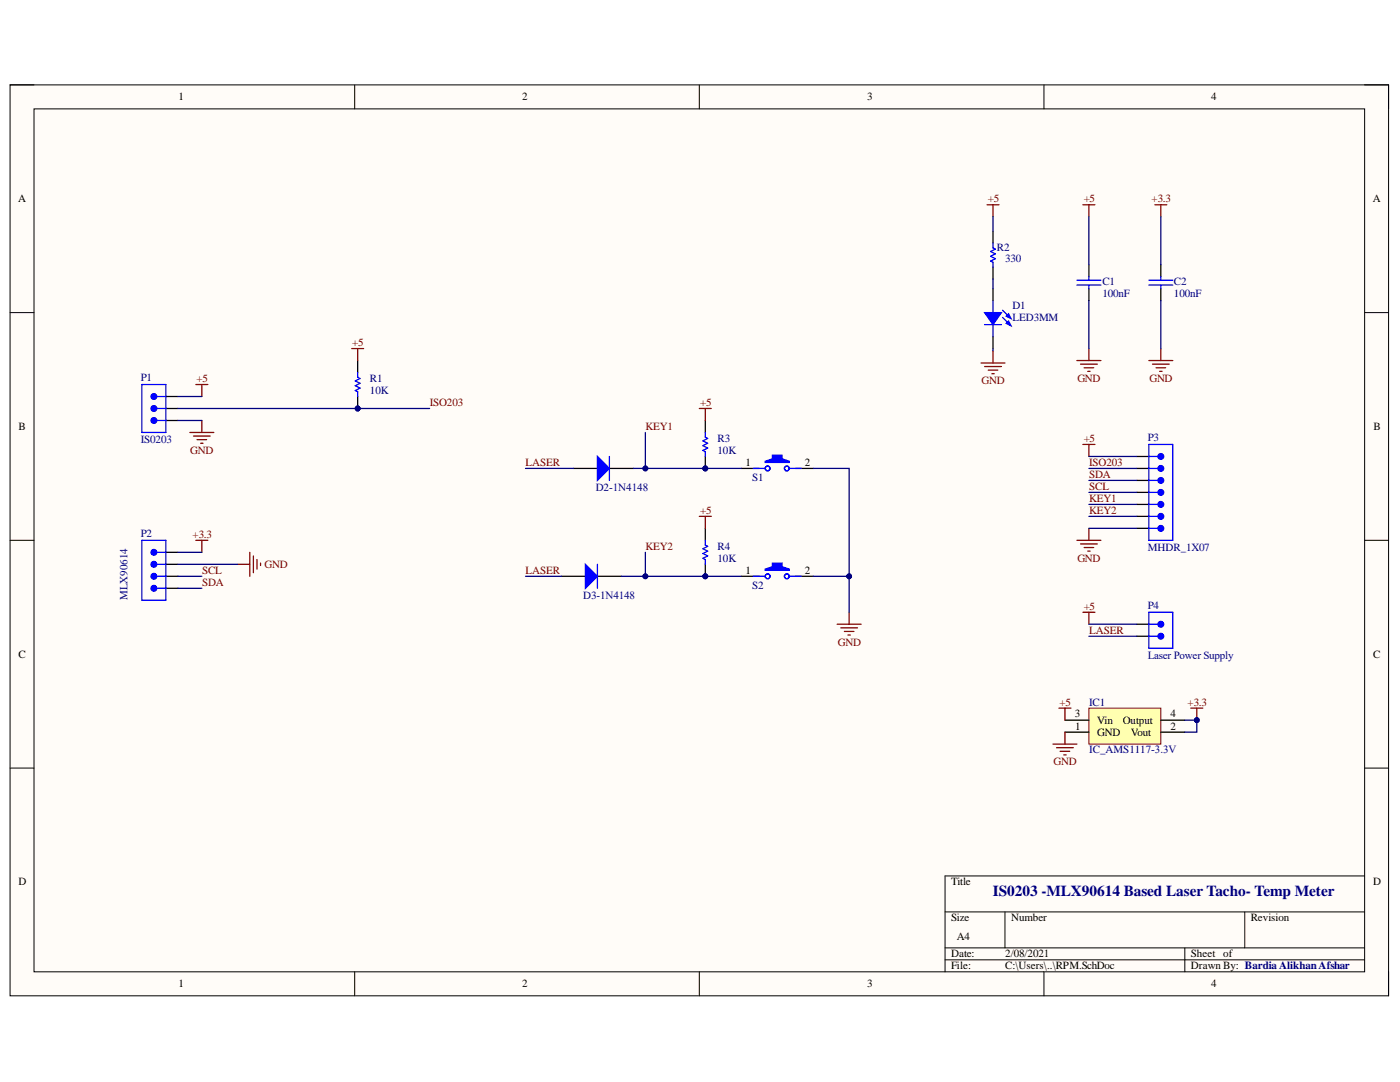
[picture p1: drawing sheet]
<svg xmlns="http://www.w3.org/2000/svg" width="279mm" height="216mm" viewBox="0 0 279 216" stroke-linecap="round" stroke-linejoin="round" font-family="sans-serif">
<defs><g id="words">
<text font-size="3" fill="#000080" x="198.2" y="178.8">IS0203 -MLX90614 Based Laser Tacho- Temp Meter</text>
<g font-size="2.2">
<text x="35.6" y="20">1</text>
<text x="104.2" y="20">2</text>
<text x="173.1" y="20">3</text>
<text x="241.7" y="20">4</text>
<text x="3.6" y="40.3">A</text>
<text x="274" y="40.3">A</text>
<text x="3.7" y="85.8">B</text>
<text x="274.1" y="85.8">B</text>
<text x="148.8" y="92.9">1</text>
<text x="160.6" y="92.9">2</text>
<text x="148.8" y="114.5">1</text>
<text x="160.6" y="114.5">2</text>
<text x="3.7" y="131.2">C</text>
<text x="274" y="131.2">C</text>
<text x="214.5" y="143.2">3</text>
<text x="233.6" y="143.2">4</text>
<text x="214.6" y="145.6">1</text>
<text x="219" y="144.4">Vin</text>
<text x="219" y="146.8">GND</text>
<text x="224.1" y="144.4">Output</text>
<text x="225.7" y="146.8">Vout</text>
<text x="233.6" y="145.6">2</text>
<text x="3.7" y="176.6">D</text>
<text x="189.8" y="176.6">Title</text>
<text x="274" y="176.6">D</text>
<text x="189.8" y="183.8">Size</text>
<text x="201.8" y="183.8">Number</text>
<text x="249.6" y="183.8">Revision</text>
<text x="189.8" y="191">Date:</text>
<text x="191" y="187.5">A4</text>
<text x="200.6" y="191">2/08/2021</text>
<text x="237.7" y="191">Sheet of</text>
<text x="35.6" y="197">1</text>
<text x="104.2" y="197">2</text>
<text x="173.1" y="197">3</text>
<text x="189.8" y="193.4">File:</text>
<text x="200.6" y="193.4">C:\Users\..\RPM.SchDoc</text>
<text x="237.7" y="193.4">Drawn By: Bardia AlikhanAfshar</text>
<text x="241.7" y="197">4</text>
</g>
<g font-size="2.2" fill="#800000">
<text x="197.2" y="40.3">+5</text>
<text x="216.3" y="40.3">+5</text>
<text x="229.8" y="40.3">+3.3</text>
<text x="70.3" y="69.1">+5</text>
<text x="39.2" y="76.2">+5</text>
<text x="195.9" y="76.7">GND</text>
<text x="215" y="76.2">GND</text>
<text x="229.4" y="76.2">GND</text>
<text x="85.8" y="81">ISO203</text>
<text x="139.7" y="81">+5</text>
<text x="128.8" y="85.8">KEY1</text>
<text x="216.3" y="88.2">+5</text>
<text x="38" y="90.6">GND</text>
<text x="104.9" y="92.9">LASER</text>
<text x="217.4" y="95.4">SDA</text>
<text x="217.4" y="92.9">ISO203</text>
<text x="217.4" y="100.1">KEY1</text>
<text x="217.4" y="97.8">SCL</text>
<text x="38.4" y="107.3">+3.3</text>
<text x="139.7" y="102.6">+5</text>
<text x="217.4" y="102.6">KEY2</text>
<text x="52.8" y="113.3">GND</text>
<text x="128.8" y="109.7">KEY2</text>
<text x="215" y="112.1">GND</text>
<text x="40.3" y="114.5">SCL</text>
<text x="40.3" y="116.9">SDA</text>
<text x="104.9" y="114.5">LASER</text>
<text x="216.3" y="121.7">+5</text>
<text x="167.2" y="128.9">GND</text>
<text x="217.4" y="126.4">LASER</text>
<text x="211.5" y="140.8">+5</text>
<text x="237" y="140.8">+3.3</text>
<text x="210.3" y="152.7">GND</text>
</g>
<g font-size="2.2" fill="#000080">
<text x="198.9" y="50.1">R2</text>
<text x="200.6" y="52.3">330</text>
<text x="220" y="59.3">100nF</text>
<text x="220" y="56.8">C1</text>
<text x="234.3" y="59.3">100nF</text>
<text x="234.3" y="56.8">C2</text>
<text x="202.1" y="61.6">D1</text>
<text x="202.1" y="64">LED3MM</text>
<text x="28.1" y="76">P1</text>
<text x="73.8" y="76.2">R1</text>
<text x="73.8" y="78.6">10K</text>
<text x="28.1" y="88.5">IS0203</text>
<text x="143.2" y="88.2">R3</text>
<text x="229" y="87.9">P3</text>
<text x="143.2" y="90.6">10K</text>
<text x="118.9" y="98">D2-1N4148</text>
<text x="150.1" y="96.1">S1</text>
<text x="28.1" y="107.1">P2</text>
<text x="143.2" y="112.1">10K</text>
<text x="143.2" y="109.7">R4</text>
<text x="229" y="109.9">MHDR_1X07</text>
<text x="25.5" y="119.7" transform="rotate(-90 25.5 119.7)">MLX90614</text>
<text x="116.4" y="119.5">D3-1N4148</text>
<text x="150.1" y="117.6">S2</text>
<text x="229" y="121.4">P4</text>
<text x="229" y="131.5">Laser Power Supply</text>
<text x="217.4" y="140.8">IC1</text>
<text x="217.4" y="150.3">IC_AMS1117-3.3V</text>
</g>
</g></defs>
<path d="M2 16.9h275.1v181.8h-275.1z" fill-rule="evenodd" fill="#fffcf8"/>
<path d="M2 16.9h275.1v181.8h-275.1z" fill="none" stroke="#000" stroke-width=".2"/>
<path d="M6.8 21.7h265.5v172.2h-265.5z" fill-rule="evenodd" fill="#fffcf8"/>
<g fill="none" stroke="#000" stroke-width=".2">
<path d="M2 16.9h4.8M70.8 16.9v4.8M139.6 16.9v4.8M208.3 16.9v4.8M272.3 16.9h4.8v4.8M6.8 21.7h265.5v172.2h-265.5zM2 62.4h4.8M272.3 62.4h4.8M2 107.8h4.8M272.3 107.8h4.8M2 153.3h4.8M272.3 153.3h4.8"/>
<path d="M272.3 174.8h-83.7v19.1M70.8 193.9v4.8M139.6 193.9v4.8M188.6 182h83.7M188.6 189.1h83.7M188.6 191.5h83.7M200.6 182v7.1M208.3 193.9v4.8M236.5 189.1v4.8M248.4 182v7.1M277.1 193.9v4.8"/>
</g>
<path d="M33.1 83.9h2.4M33.1 81.5h2.4" fill="none" stroke="#000" stroke-width=".25"/>
<circle cx="30.7" cy="83.9" r=".6" fill="#00f"/>
<circle cx="30.7" cy="83.9" r=".6" fill="none" stroke="#00f" stroke-width=".2"/>
<path d="M28.3 76.7h4.8v9.6h-4.8zM31.2 83.9h1.9" fill="none" stroke="#00f" stroke-width=".25"/>
<circle cx="30.7" cy="81.5" r=".6" fill="#00f"/>
<circle cx="30.7" cy="81.5" r=".6" fill="none" stroke="#00f" stroke-width=".2"/>
<path d="M31.2 81.5h1.9" fill="none" stroke="#00f" stroke-width=".25"/>
<path d="M33.1 79.1h2.4" fill="none" stroke="#000" stroke-width=".25"/>
<circle cx="30.7" cy="79.1" r=".6" fill="#00f"/>
<circle cx="30.7" cy="79.1" r=".6" fill="none" stroke="#00f" stroke-width=".2"/>
<path d="M31.2 79.1h1.9" fill="none" stroke="#00f" stroke-width=".25"/>
<circle cx="71.4" cy="81.5" r=".48" fill="#000080"/>
<circle cx="71.4" cy="81.5" r=".48" fill="none" stroke="#000080" stroke-width=".2"/>
<path d="M71.4 71.9v2.4M71.4 79.1v2.4" fill="none" stroke="#000" stroke-width=".25"/>
<circle cx="71.4" cy="81.5" r=".48" fill="#000080"/>
<circle cx="71.4" cy="81.5" r=".48" fill="none" stroke="#000080" stroke-width=".2"/>
<path d="M198.2 48.5v1l.4 .2-.9 .5 .9 .5M198.2 60v2.4M198.6 50.7l-.9 .4 .9 .5-.9 .5 .5 .2v1M214.9 55.9h4.8M214.9 56.9h4.8M217.3 55.2v.7M217.3 56.9v.7M71.4 74.3v1l.5 .2-1 .5 1 .5-1 .5 1 .4-1 .5 .5 .3v.9M196.5 64.8h3.4M198.2 64.8v2.4" fill="none" stroke="#00f" stroke-width=".25"/>
<path d="M195.8 72.4h4.8M196.5 73.1h3.4M197.2 73.9h1.9M197.9 74.6h.5M198.2 70v2.4M214.9 71.9h4.8M215.6 72.7h3.4M216.4 73.4h1.9M217.1 74.1h.5M217.3 69.6v2.3" fill="none" stroke="#800000" stroke-width=".25"/>
<path d="M198.2 46.1v2.4M198.2 53.3v2.4M217.3 52.8v2.4M217.3 57.6v2.4" fill="none" stroke="#000" stroke-width=".25"/>
<path d="M196.5 62.4h3.4l-1.7 2.4z" fill-rule="evenodd" fill="#00f"/>
<path d="M196.5 62.4h3.4l-1.7 2.4z" fill="none" stroke="#00f" stroke-width=".25"/>
<path d="M200.8 64.5l.5-.4 .5 .9z" fill-rule="evenodd" fill="#00f"/>
<path d="M200.8 64.5l.5-.4 .5 .9z" fill="none" stroke="#00f" stroke-width=".25"/>
<path d="M200.8 63.1l.5-.5 .5 1z" fill-rule="evenodd" fill="#00f"/>
<path d="M200.1 61.9l1.4 1.4M200.1 63.3l1.4 1.5M200.8 63.1l.5-.5 .5 1z" fill="none" stroke="#00f" stroke-width=".25"/>
<path d="M198.2 57.6v2.4M198.2 67.2v2.4M33.1 117.4h2.4M33.1 115h2.4" fill="none" stroke="#000" stroke-width=".25"/>
<circle cx="30.7" cy="117.4" r=".6" fill="#00f"/>
<circle cx="30.7" cy="117.4" r=".6" fill="none" stroke="#00f" stroke-width=".2"/>
<path d="M28.3 107.8h4.8v12h-4.8zM31.2 117.4h1.9" fill="none" stroke="#00f" stroke-width=".25"/>
<circle cx="30.7" cy="115" r=".6" fill="#00f"/>
<circle cx="30.7" cy="115" r=".6" fill="none" stroke="#00f" stroke-width=".2"/>
<path d="M31.2 115h1.9" fill="none" stroke="#00f" stroke-width=".25"/>
<path d="M33.1 112.6h2.4" fill="none" stroke="#000" stroke-width=".25"/>
<circle cx="30.7" cy="112.6" r=".6" fill="#00f"/>
<circle cx="30.7" cy="112.6" r=".6" fill="none" stroke="#00f" stroke-width=".2"/>
<path d="M31.2 112.6h1.9" fill="none" stroke="#00f" stroke-width=".25"/>
<path d="M33.1 110.2h2.4" fill="none" stroke="#000" stroke-width=".25"/>
<circle cx="30.7" cy="110.2" r=".6" fill="#00f"/>
<circle cx="30.7" cy="110.2" r=".6" fill="none" stroke="#00f" stroke-width=".2"/>
<path d="M31.2 110.2h1.9" fill="none" stroke="#00f" stroke-width=".25"/>
<path d="M197 40.9h2.4M198.2 40.9v2.3M216.1 40.9h2.4M217.3 40.9v2.3M216.1 88.7h2.4M217.3 88.7v2.4M214.9 107.8h4.8M215.6 108.5h3.4M216.4 109.3h1.9M217.1 110h.5M217.3 105.4v2.4" fill="none" stroke="#800000" stroke-width=".25"/>
<path d="M217.3 141.3h14.4v7.2h-14.4z" fill-rule="evenodd" fill="#ffffb0"/>
<path d="M217.3 141.3h14.4v7.2h-14.4z" fill="none" stroke="#800000" stroke-width=".2"/>
<path d="M212.5 143.7h4.8M212.5 146.1h4.8M231.7 143.7h4.8M231.7 146.1h4.8" fill="none" stroke="#000" stroke-width=".25"/>
<path d="M210.1 148.5h4.8M210.9 149.2h3.3M211.3 141.3h2.4M211.6 149.9h1.9M212.3 150.6h.5M212.5 141.3v2.4M212.5 146.1v2.4M237.7 141.3h2.3M238.8 141.3v2.4" fill="none" stroke="#800000" stroke-width=".25"/>
<circle cx="238.8" cy="143.7" r=".48" fill="#000080"/>
<circle cx="238.8" cy="143.7" r=".48" fill="none" stroke="#000080" stroke-width=".2"/>
<path d="M231.7 52.8v2.4M231.7 57.6v2.4M147.9 115h3.6M158.7 115h3.6" fill="none" stroke="#000" stroke-width=".25"/>
<g fill="none" stroke="#00f" stroke-width=".25">
<path d="M229.3 55.9h4.8M229.3 56.9h4.8M231.7 55.2v.7M231.7 56.9v.7"/>
<circle cx="153.2" cy="115" r=".48"/>
<circle cx="157" cy="115" r=".48"/>
</g>
<path d="M230.5 40.9h2.4M231.7 40.9v2.3M229.3 71.9h4.8M230 72.7h3.3M230.7 73.4h1.9M231.4 74.1h.5M231.7 69.6v2.3M39.1 107.8h2.4M40.3 107.8v2.4" fill="none" stroke="#800000" stroke-width=".25"/>
<path d="M152.7 113.6l1.5-.5v-.7h1.9v.7l1.4 .5v.2h-4.8z" fill-rule="evenodd" fill="#00f"/>
<path d="M150.3 115h2.4M152.7 113.6l1.5-.5v-.7h1.9v.7l1.4 .5v.2h-4.8zM157.5 115h2.4" fill="none" stroke="#00f" stroke-width=".25"/>
<path d="M226.9 124.6h2.4M226.9 127h2.4" fill="none" stroke="#000" stroke-width=".25"/>
<circle cx="231.7" cy="124.6" r=".6" fill="#00f"/>
<circle cx="231.7" cy="124.6" r=".6" fill="none" stroke="#00f" stroke-width=".2"/>
<path d="M229.3 124.6h1.9M229.3 122.2h4.8v7.1h-4.8z" fill="none" stroke="#00f" stroke-width=".25"/>
<circle cx="231.7" cy="127" r=".6" fill="#00f"/>
<circle cx="231.7" cy="127" r=".6" fill="none" stroke="#00f" stroke-width=".2"/>
<path d="M229.3 127h1.9" fill="none" stroke="#00f" stroke-width=".25"/>
<g fill="none" stroke="#800000" stroke-width=".25">
<path d="M39.1 76.7h2.4M40.3 76.7v2.4M70.2 69.6h2.4M71.4 69.6v2.3M37.9 86.3h4.8M38.6 87h3.4M39.3 87.7h1.9M40 88.4h.5M40.3 83.9v2.4M47.5 112.6h2.4M49.9 110.2v4.8M50.6 110.9v3.4"/>
<path d="M51.3 111.6v2M52 112.4v.4M167.1 124.6h4.8M167.8 125.3h3.3M168.5 126h1.9M169.2 126.7h.5M169.5 122.2v2.4M216.1 122.2h2.4M217.3 122.2v2.4"/>
</g>
<path d="M114.4 93.5h4.8M121.6 93.5h4.8" fill="none" stroke="#000" stroke-width=".25"/>
<path d="M119.2 91.1l2.4 2.4-2.4 2.4z" fill="#00f"/>
<path d="M119.2 91.1l2.4 2.4-2.4 2.4zM121.6 91.1v4.8" fill="none" stroke="#00f" stroke-width=".25"/>
<circle cx="140.8" cy="93.5" r=".48" fill="#000080"/>
<circle cx="140.8" cy="93.5" r=".48" fill="none" stroke="#000080" stroke-width=".2"/>
<path d="M140.8 83.9v2.4M140.8 91.1v2.4" fill="none" stroke="#000" stroke-width=".25"/>
<circle cx="140.8" cy="93.5" r=".48" fill="#000080"/>
<circle cx="140.8" cy="93.5" r=".48" fill="none" stroke="#000080" stroke-width=".2"/>
<path d="M140.8 86.3v1l.4 .2-.9 .5 .9 .4-.9 .5 .9 .5-.9 .5 .5 .2v1" fill="none" stroke="#00f" stroke-width=".25"/>
<circle cx="140.8" cy="115" r=".48" fill="#000080"/>
<circle cx="140.8" cy="115" r=".48" fill="none" stroke="#000080" stroke-width=".2"/>
<path d="M140.8 105.4v2.4M140.8 112.6v2.4" fill="none" stroke="#000" stroke-width=".25"/>
<circle cx="140.8" cy="115" r=".48" fill="#000080"/>
<circle cx="140.8" cy="115" r=".48" fill="none" stroke="#000080" stroke-width=".2"/>
<path d="M140.8 107.8v1l.4 .2-.9 .5 .9 .5-.9 .4 .9 .5-.9 .5 .5 .2v1" fill="none" stroke="#00f" stroke-width=".25"/>
<path d="M139.6 81.5h2.4M140.8 81.5v2.4M139.6 103h2.4M140.8 103v2.4" fill="none" stroke="#800000" stroke-width=".25"/>
<path d="M112 115h4.8M119.2 115h4.8" fill="none" stroke="#000" stroke-width=".25"/>
<path d="M116.8 112.6l2.4 2.4-2.4 2.4z" fill="#00f"/>
<path d="M116.8 112.6l2.4 2.4-2.4 2.4zM119.2 112.6v4.8" fill="none" stroke="#00f" stroke-width=".25"/>
<path d="M226.9 91.1h2.4M226.9 93.5h2.4" fill="none" stroke="#000" stroke-width=".25"/>
<circle cx="231.7" cy="91.1" r=".6" fill="#00f"/>
<circle cx="231.7" cy="91.1" r=".6" fill="none" stroke="#00f" stroke-width=".2"/>
<path d="M229.3 91.1h1.9" fill="none" stroke="#00f" stroke-width=".25"/>
<circle cx="231.7" cy="93.5" r=".6" fill="#00f"/>
<circle cx="231.7" cy="93.5" r=".6" fill="none" stroke="#00f" stroke-width=".2"/>
<path d="M229.3 93.5h1.9" fill="none" stroke="#00f" stroke-width=".25"/>
<path d="M226.9 95.9h2.4" fill="none" stroke="#000" stroke-width=".25"/>
<circle cx="231.7" cy="95.9" r=".6" fill="#00f"/>
<circle cx="231.7" cy="95.9" r=".6" fill="none" stroke="#00f" stroke-width=".2"/>
<path d="M229.3 95.9h1.9" fill="none" stroke="#00f" stroke-width=".25"/>
<path d="M226.9 98.3h2.4" fill="none" stroke="#000" stroke-width=".25"/>
<circle cx="231.7" cy="98.3" r=".6" fill="#00f"/>
<circle cx="231.7" cy="98.3" r=".6" fill="none" stroke="#00f" stroke-width=".2"/>
<path d="M229.3 98.3h1.9" fill="none" stroke="#00f" stroke-width=".25"/>
<path d="M226.9 100.6h2.4" fill="none" stroke="#000" stroke-width=".25"/>
<circle cx="231.7" cy="100.6" r=".6" fill="#00f"/>
<circle cx="231.7" cy="100.6" r=".6" fill="none" stroke="#00f" stroke-width=".2"/>
<path d="M229.3 100.6h1.9" fill="none" stroke="#00f" stroke-width=".25"/>
<path d="M226.9 103h2.4" fill="none" stroke="#000" stroke-width=".25"/>
<circle cx="231.7" cy="103" r=".6" fill="#00f"/>
<circle cx="231.7" cy="103" r=".6" fill="none" stroke="#00f" stroke-width=".2"/>
<path d="M229.3 103h1.9" fill="none" stroke="#00f" stroke-width=".25"/>
<path d="M226.9 105.4h2.4" fill="none" stroke="#000" stroke-width=".25"/>
<circle cx="231.7" cy="105.4" r=".6" fill="#00f"/>
<circle cx="231.7" cy="105.4" r=".6" fill="none" stroke="#00f" stroke-width=".2"/>
<g fill="none" stroke="#00f" stroke-width=".25">
<path d="M229.3 88.7h4.8v19.1h-4.8zM229.3 105.4h1.9"/>
<circle cx="153.2" cy="93.5" r=".48"/>
<circle cx="157" cy="93.5" r=".48"/>
</g>
<path d="M147.9 93.5h3.6M158.7 93.5h3.6" fill="none" stroke="#000" stroke-width=".25"/>
<path d="M152.7 92l1.5-.4v-.8h1.9v.8l1.4 .4v.3h-4.8z" fill-rule="evenodd" fill="#00f"/>
<path d="M150.3 93.5h2.4M152.7 92l1.5-.4v-.8h1.9v.8l1.4 .4v.3h-4.8zM157.5 93.5h2.4" fill="none" stroke="#00f" stroke-width=".25"/>
<path d="M35.5 83.9h4.8M35.5 81.5h50.2M217.3 95.9h9.6" fill="none" stroke="#000080" stroke-width=".25"/>
<circle cx="71.4" cy="81.5" r=".48" fill="#000080"/>
<circle cx="71.4" cy="81.5" r=".48" fill="none" stroke="#000080" stroke-width=".2"/>
<path d="M35.5 79.1h4.8M104.9 93.5h9.5M35.5 117.4h4.8M35.5 115h4.8M35.5 110.2h4.8M35.5 112.6h12M104.9 115h7.1M124 115h23.9" fill="none" stroke="#000080" stroke-width=".25"/>
<circle cx="128.8" cy="115" r=".48" fill="#000080"/>
<circle cx="128.8" cy="115" r=".48" fill="none" stroke="#000080" stroke-width=".2"/>
<circle cx="140.8" cy="115" r=".48" fill="#000080"/>
<circle cx="140.8" cy="115" r=".48" fill="none" stroke="#000080" stroke-width=".2"/>
<path d="M126.4 93.5h21.5" fill="none" stroke="#000080" stroke-width=".25"/>
<circle cx="140.8" cy="93.5" r=".48" fill="#000080"/>
<circle cx="140.8" cy="93.5" r=".48" fill="none" stroke="#000080" stroke-width=".2"/>
<circle cx="128.8" cy="93.5" r=".48" fill="#000080"/>
<circle cx="128.8" cy="93.5" r=".48" fill="none" stroke="#000080" stroke-width=".2"/>
<path d="M162.3 115h7.2v7.2" fill="none" stroke="#000080" stroke-width=".25"/>
<circle cx="169.5" cy="115" r=".48" fill="#000080"/>
<circle cx="169.5" cy="115" r=".48" fill="none" stroke="#000080" stroke-width=".2"/>
<path d="M162.3 93.5h7.2v21.5" fill="none" stroke="#000080" stroke-width=".25"/>
<circle cx="169.5" cy="115" r=".48" fill="#000080"/>
<circle cx="169.5" cy="115" r=".48" fill="none" stroke="#000080" stroke-width=".2"/>
<path d="M217.3 98.3h9.6M217.3 93.5h9.6M217.3 91.1h9.6M217.3 105.4h9.6M217.3 103h9.6M217.3 100.6h9.6M217.3 127h9.6M217.3 124.6h9.6M236.5 143.7h2.3v2.4h-2.3" fill="none" stroke="#000080" stroke-width=".25"/>
<circle cx="238.8" cy="143.7" r=".48" fill="#000080"/>
<circle cx="238.8" cy="143.7" r=".48" fill="none" stroke="#000080" stroke-width=".2"/>
<path d="M128.8 110.2v4.8" fill="none" stroke="#000080" stroke-width=".25"/>
<circle cx="128.8" cy="115" r=".48" fill="#000080"/>
<circle cx="128.8" cy="115" r=".48" fill="none" stroke="#000080" stroke-width=".2"/>
<path d="M128.8 86.3v7.2" fill="none" stroke="#000080" stroke-width=".25"/>
<circle cx="128.8" cy="93.5" r=".48" fill="#000080"/>
<circle cx="128.8" cy="93.5" r=".48" fill="none" stroke="#000080" stroke-width=".2"/>
<path d="M198.2 43.2v2.9M198.2 55.7v1.9M217.3 43.2v9.6M217.3 60v9.6M231.7 43.2v9.6M231.7 60v9.6M198.2 69.6v.4" fill="none" stroke="#000080" stroke-width=".25"/>
<use href="#words"/>
</svg>
